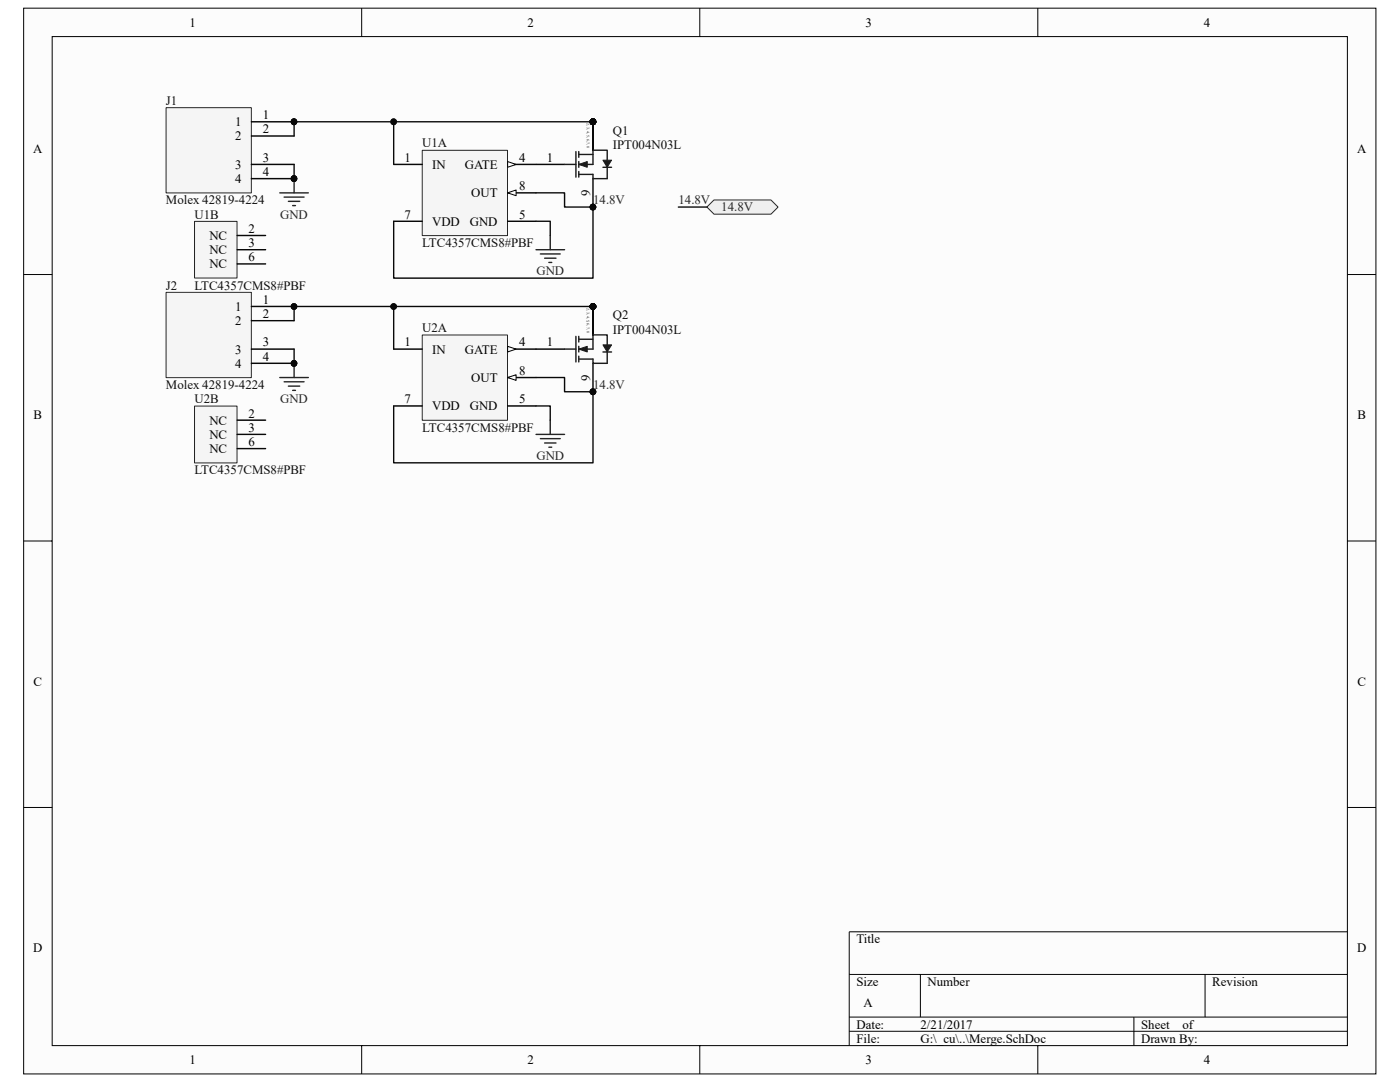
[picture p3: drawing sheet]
<svg xmlns="http://www.w3.org/2000/svg" width="279mm" height="216mm" viewBox="0 0 279 216" stroke-linecap="round" stroke-linejoin="round" font-family="sans-serif">
<defs><g id="words">
<g font-size="2.6">
<text x="37.8" y="5.3">1</text>
<text x="105.3" y="5.3">2</text>
<text x="172.8" y="5.3">3</text>
<text x="240.2" y="5.3">4</text>
<text x="52.5" y="23.7">1</text>
<text x="46.9" y="28">2</text>
<text x="46.9" y="25.2">1</text>
<text x="52.5" y="26.6">2</text>
<text x="6.6" y="30.5">A</text>
<text x="46.9" y="33.7">3</text>
<text x="52.5" y="35.1">4</text>
<text x="52.5" y="32.3">3</text>
<text x="80.7" y="32.3">1</text>
<text x="86.3" y="33.7">IN</text>
<text x="92.8" y="33.7">GATE</text>
<text x="103.6" y="32.3">4</text>
<text x="109.1" y="32.3">1</text>
<text x="270.8" y="30.5">A</text>
<text x="46.9" y="36.5">4</text>
<text x="94" y="39.3">OUT</text>
<text x="103.6" y="37.9">8</text>
<text x="117.8" y="39.2" transform="rotate(-90 117.8 39.2)">9</text>
<text x="41.8" y="47.9">NC</text>
<text x="49.6" y="46.4">2</text>
<text x="80.7" y="43.6">7</text>
<text x="86.3" y="45">VDD</text>
<text x="93.8" y="45">GND</text>
<text x="103.6" y="43.6">5</text>
<text x="41.8" y="50.7">NC</text>
<text x="41.8" y="53.5">NC</text>
<text x="49.6" y="49.3">3</text>
<text x="49.6" y="52.1">6</text>
<text x="46.9" y="64.9">2</text>
<text x="46.9" y="62">1</text>
<text x="52.5" y="63.5">2</text>
<text x="52.5" y="60.6">1</text>
<text x="46.9" y="70.5">3</text>
<text x="52.5" y="72">4</text>
<text x="52.5" y="69.1">3</text>
<text x="80.7" y="69.1">1</text>
<text x="86.3" y="70.5">IN</text>
<text x="92.8" y="70.5">GATE</text>
<text x="103.6" y="69.1">4</text>
<text x="109.1" y="69.1">1</text>
<text x="46.9" y="73.4">4</text>
<text x="94" y="76.2">OUT</text>
<text x="103.6" y="74.8">8</text>
<text x="117.8" y="76.1" transform="rotate(-90 117.8 76.1)">9</text>
<text x="6.7" y="83.7">B</text>
<text x="49.6" y="83.3">2</text>
<text x="80.7" y="80.5">7</text>
<text x="86.3" y="81.9">VDD</text>
<text x="93.8" y="81.9">GND</text>
<text x="103.6" y="80.5">5</text>
<text x="270.9" y="83.7">B</text>
<text x="41.8" y="84.7">NC</text>
<text x="41.8" y="87.5">NC</text>
<text x="49.6" y="86.1">3</text>
<text x="49.6" y="89">6</text>
<text x="41.8" y="90.4">NC</text>
<text x="6.7" y="136.8">C</text>
<text x="270.9" y="136.8">C</text>
<text x="6.6" y="190">D</text>
<text x="170.9" y="188.2">Title</text>
<text x="270.8" y="190">D</text>
<text x="170.9" y="196.7">Size</text>
<text x="185.1" y="196.7">Number</text>
<text x="241.9" y="196.7">Revision</text>
<text x="172.3" y="201">A</text>
<text x="170.9" y="205.2">Date:</text>
<text x="170.9" y="208.1">File:</text>
<text x="183.7" y="208.1">G:\_cu\..\Merge.SchDoc</text>
<text x="183.7" y="205.2">2/21/2017</text>
<text x="227.7" y="208.1">Drawn By:</text>
<text x="227.8" y="205.2">Sheet</text>
<text x="236" y="205.2">of</text>
<text x="37.8" y="212.3">1</text>
<text x="105.3" y="212.3">2</text>
<text x="172.8" y="212.3">3</text>
<text x="240.2" y="212.3">4</text>
</g>
<g font-size="2.6" fill="#0e0e0e">
<text x="33.1" y="20.9">J1</text>
<text x="84.3" y="29.4">U1A</text>
<text x="122.3" y="26.9">Q1</text>
<text x="122.3" y="29.7">IPT004N03L</text>
<text x="33.1" y="40.8">Molex 42819-4224</text>
<text x="38.8" y="43.6">U1B</text>
<text x="84.3" y="49.3">LTC4357CMS8#PBF</text>
<text x="33.1" y="57.8">J2</text>
<text x="38.8" y="57.8">LTC4357CMS8#PBF</text>
<text x="122.3" y="63.7">Q2</text>
<text x="84.3" y="66.3">U2A</text>
<text x="122.3" y="66.6">IPT004N03L</text>
<text x="33.1" y="77.6">Molex 42819-4224</text>
<text x="38.8" y="80.5">U2B</text>
<text x="84.3" y="86.1">LTC4357CMS8#PBF</text>
<text x="38.8" y="94.6">LTC4357CMS8#PBF</text>
</g>
<g font-size="2.6" fill="#262626">
<text x="118.4" y="40.8">14.8V</text>
<text x="135.4" y="40.8">14.8V</text>
<text x="55.9" y="43.6">GND</text>
<text x="143.9" y="42.2">14.8V</text>
<text x="107.1" y="54.9">GND</text>
<text x="118.4" y="77.6">14.8V</text>
<text x="55.9" y="80.5">GND</text>
<text x="107.1" y="91.8">GND</text>
</g>
<g font-size=".8" fill="#0f0f0f">
<text x="117.1" y="24.6" transform="rotate(90 117.1 24.6)">2, 3, 4, 5, 6, 7, 8</text>
<text x="117.1" y="61.4" transform="rotate(90 117.1 61.4)">2, 3, 4, 5, 6, 7, 8</text>
</g>
</g></defs>
<path d="M4.7 1.7h269.9v212.6h-269.9z" fill="#fcfcfc"/>
<path d="M4.7 1.6h269.9v212.7h-269.9z" fill="none" stroke="#000" stroke-width=".2"/>
<path d="M10.4 7.3h258.5v201.3h-258.5z" fill="#fcfcfc"/>
<g fill="none" stroke="#000" stroke-width=".2">
<path d="M10.4 7.3h258.5v201.3h-258.5zM72.2 1.6v5.7M139.7 1.6v5.7M207.1 1.6v5.7M4.7 54.8h5.7M268.9 54.8h5.7M4.7 107.9h5.7M268.9 107.9h5.7M4.7 161.1h5.7M268.9 161.1h5.7M169.5 194.4h99.4M183.7 194.4v8.5"/>
<path d="M240.5 194.4v8.5M268.9 185.9h-99.4v22.7M72.2 208.6v5.7M139.7 208.6v5.7M169.5 202.9h99.4M169.5 205.8h99.4M207.1 208.6v5.7M226.3 202.9v5.7"/>
</g>
<path d="M55.8 75.3h5.7M56.7 76.2h4M57.6 77h2.2M58.4 77.9h.6M58.7 72.5v2.8M107 86.7h5.7M107.8 87.5h4M108.7 88.4h2.3M109.5 89.2h.6M109.8 83.8v2.9" fill="none" stroke="#262626" stroke-width=".28"/>
<g fill="#0e0e0e" stroke="#0e0e0e" stroke-width=".2">
<circle cx="58.7" cy="72.5" r=".56"/>
<circle cx="118.3" cy="61.2" r=".56"/>
<circle cx="118.3" cy="78.2" r=".57"/>
</g>
<path d="M107 69.7h5.7M118.3 61.2v5.6M118.3 72.5v5.7" fill="none" stroke="#000" stroke-width=".28"/>
<path d="M112.7 69.7h2.2M114.9 67.1v5.1M115.5 67.1v1.1M115.5 69.1v1.1M115.5 71.1v1.1M115.5 71.6h2.8M115.5 67.7h2.8M118.3 66.8v2.9h-2.8" fill="none" stroke="#1c1c1c" stroke-width=".28"/>
<path d="M115.5 69.7l1.7-.6v1.1z" fill="#1c1c1c"/>
<path d="M115.5 69.7l1.7-.6v1.1z" fill="none" stroke="#1c1c1c" stroke-width=".2"/>
<path d="M118.3 66.8h2.9v2M121.2 70.2v2.3h-2.9v-.9" fill="none" stroke="#1c1c1c" stroke-width=".28"/>
<path d="M120.3 68.8h1.7l-.8 1.4z" fill="#1c1c1c"/>
<path d="M120.3 68.8h1.7l-.8 1.4z" fill="none" stroke="#1c1c1c" stroke-width=".2"/>
<path d="M112.7 32.8h2.2M114.9 30.2v5.1M115.5 30.2v1.2M115.5 32.2v1.2M115.5 34.2v1.1M115.5 34.8h2.8M115.5 30.8h2.8M118.3 30v2.8h-2.8M120.3 70.2h1.7" fill="none" stroke="#1c1c1c" stroke-width=".28"/>
<g fill="#0e0e0e" stroke="#0e0e0e" stroke-width=".2">
<circle cx="118.3" cy="61.2" r=".56"/>
<circle cx="118.3" cy="78.2" r=".57"/>
<circle cx="58.7" cy="35.6" r=".56"/>
<circle cx="118.3" cy="24.3" r=".57"/>
<circle cx="118.3" cy="41.3" r=".57"/>
</g>
<path d="M55.8 38.5h5.7M56.7 39.3h4M58.7 35.6v2.9M57.6 40.2h2.2M58.4 41h.6M107 49.8h5.7M107.8 50.7h4M108.7 51.5h2.3M109.5 52.4h.6M109.8 47v2.8" fill="none" stroke="#262626" stroke-width=".28"/>
<path d="M107 32.8h5.7M118.3 24.3v5.7M118.3 35.6v5.7" fill="none" stroke="#000" stroke-width=".28"/>
<path d="M115.5 32.8l1.7-.6v1.2z" fill="#1c1c1c"/>
<path d="M115.5 32.8l1.7-.6v1.2z" fill="none" stroke="#1c1c1c" stroke-width=".2"/>
<path d="M118.3 30h2.9v2M121.2 33.4v2.2h-2.9v-.8" fill="none" stroke="#1c1c1c" stroke-width=".28"/>
<path d="M120.3 32h1.7l-.8 1.4z" fill="#1c1c1c"/>
<path d="M120.3 32h1.7l-.8 1.4z" fill="none" stroke="#1c1c1c" stroke-width=".2"/>
<path d="M120.3 33.4h1.7" fill="none" stroke="#1c1c1c" stroke-width=".28"/>
<g fill="#0e0e0e" stroke="#0e0e0e" stroke-width=".2">
<circle cx="118.3" cy="24.3" r=".57"/>
<circle cx="118.3" cy="41.3" r=".57"/>
</g>
<path d="M84.3 30h17v17h-17z" fill="#f5f5f5"/>
<path d="M84.3 30h17v17h-17z" fill="none" stroke="#262626" stroke-width=".2"/>
<path d="M78.6 32.8h5.7M101.3 32.8h5.7" fill="none" stroke="#000" stroke-width=".28"/>
<path d="M101.3 32.2l1.7 .6-1.7 .6z" fill="#fcfcfc"/>
<path d="M101.3 32.2l1.7 .6-1.7 .6z" fill="none" stroke="#000" stroke-width=".2"/>
<path d="M101.3 38.5h5.7M78.6 44.2h5.7M101.3 44.2h5.7" fill="none" stroke="#000" stroke-width=".28"/>
<path d="M101.3 38.5l1.7-.6v1.2z" fill="#fcfcfc"/>
<path d="M101.3 38.5l1.7-.6v1.2z" fill="none" stroke="#000" stroke-width=".2"/>
<path d="M38.8 44.2h8.5v11.3h-8.5z" fill="#f5f5f5"/>
<path d="M38.8 44.2h8.5v11.3h-8.5z" fill="none" stroke="#262626" stroke-width=".2"/>
<path d="M47.3 47h5.7M47.3 49.8h5.7M47.3 52.7h5.7" fill="none" stroke="#000" stroke-width=".28"/>
<path d="M84.3 66.9h17v17h-17z" fill="#f5f5f5"/>
<path d="M84.3 66.8h17v17.1h-17z" fill="none" stroke="#262626" stroke-width=".2"/>
<path d="M78.6 69.7h5.7M101.3 69.7h5.7" fill="none" stroke="#000" stroke-width=".28"/>
<path d="M101.3 69.1l1.7 .6-1.7 .5z" fill="#fcfcfc"/>
<path d="M101.3 69.1l1.7 .6-1.7 .5z" fill="none" stroke="#000" stroke-width=".2"/>
<path d="M101.3 75.3h5.7M78.6 81h5.7M101.3 81h5.7" fill="none" stroke="#000" stroke-width=".28"/>
<path d="M101.3 75.3l1.7-.5v1.1z" fill="#fcfcfc"/>
<path d="M101.3 75.3l1.7-.5v1.1z" fill="none" stroke="#000" stroke-width=".2"/>
<path d="M38.8 81h8.5v11.4h-8.5z" fill="#f5f5f5"/>
<path d="M38.8 81h8.5v11.4h-8.5z" fill="none" stroke="#262626" stroke-width=".2"/>
<path d="M47.3 83.8h5.7M47.3 86.7h5.7M47.3 89.5h5.7" fill="none" stroke="#000" stroke-width=".28"/>
<path d="M33.2 21.5h17v17h-17z" fill="#f5f5f5"/>
<path d="M33.1 21.5h17.1v17h-17.1z" fill="none" stroke="#262626" stroke-width=".2"/>
<path d="M50.2 35.6h8.5M50.2 32.8h8.5M50.2 27.1h8.5M50.2 24.3h8.5" fill="none" stroke="#000" stroke-width=".28"/>
<g fill="#0e0e0e" stroke="#0e0e0e" stroke-width=".2">
<circle cx="58.7" cy="35.6" r=".56"/>
<circle cx="58.7" cy="24.3" r=".56"/>
</g>
<path d="M33.2 58.4h17v17h-17z" fill="#f5f5f5"/>
<path d="M33.1 58.3h17.1v17.1h-17.1z" fill="none" stroke="#262626" stroke-width=".2"/>
<path d="M50.2 72.5h8.5M50.2 69.7h8.5M50.2 64h8.5M50.2 61.2h8.5" fill="none" stroke="#000" stroke-width=".28"/>
<g fill="#0e0e0e" stroke="#0e0e0e" stroke-width=".2">
<circle cx="58.7" cy="72.5" r=".56"/>
<circle cx="58.7" cy="61.2" r=".56"/>
<circle cx="78.6" cy="61.2" r=".56"/>
<circle cx="118.3" cy="78.2" r=".57"/>
<circle cx="58.7" cy="24.3" r=".56"/>
<circle cx="78.6" cy="24.3" r=".57"/>
<circle cx="118.3" cy="24.3" r=".57"/>
<circle cx="118.3" cy="41.3" r=".57"/>
<circle cx="58.7" cy="35.6" r=".56"/>
<circle cx="118.3" cy="61.2" r=".56"/>
</g>
<path d="M58.7 32.8v2.8M78.6 24.3v8.5M107 38.5h5.7v2.8h5.6v14.2h-39.7v-11.3M118.3 24.3h-59.6v2.8M107 44.2h2.8v2.8M58.7 69.7v2.8M78.6 61.2v8.5M107 75.3h5.7v2.9h5.6v14.2h-39.7v-11.4M118.3 61.2h-59.6v2.8M107 81h2.8v2.8" fill="none" stroke="#0e0e0e" stroke-width=".28"/>
<path d="M141.1 41.3l1.4-1.4h11.4l1.4 1.4-1.4 1.4h-11.4z" fill-rule="evenodd" fill="#f0f0f0" stroke="#262626" stroke-width=".2"/>
<g fill="#0e0e0e" stroke="#0e0e0e" stroke-width=".2">
<circle cx="118.3" cy="41.3" r=".57"/>
<circle cx="118.3" cy="78.2" r=".57"/>
</g>
<path d="M135.4 41.3h5.7" fill="none" stroke="#0e0e0e" stroke-width=".28"/>
<use href="#words"/>
</svg>
